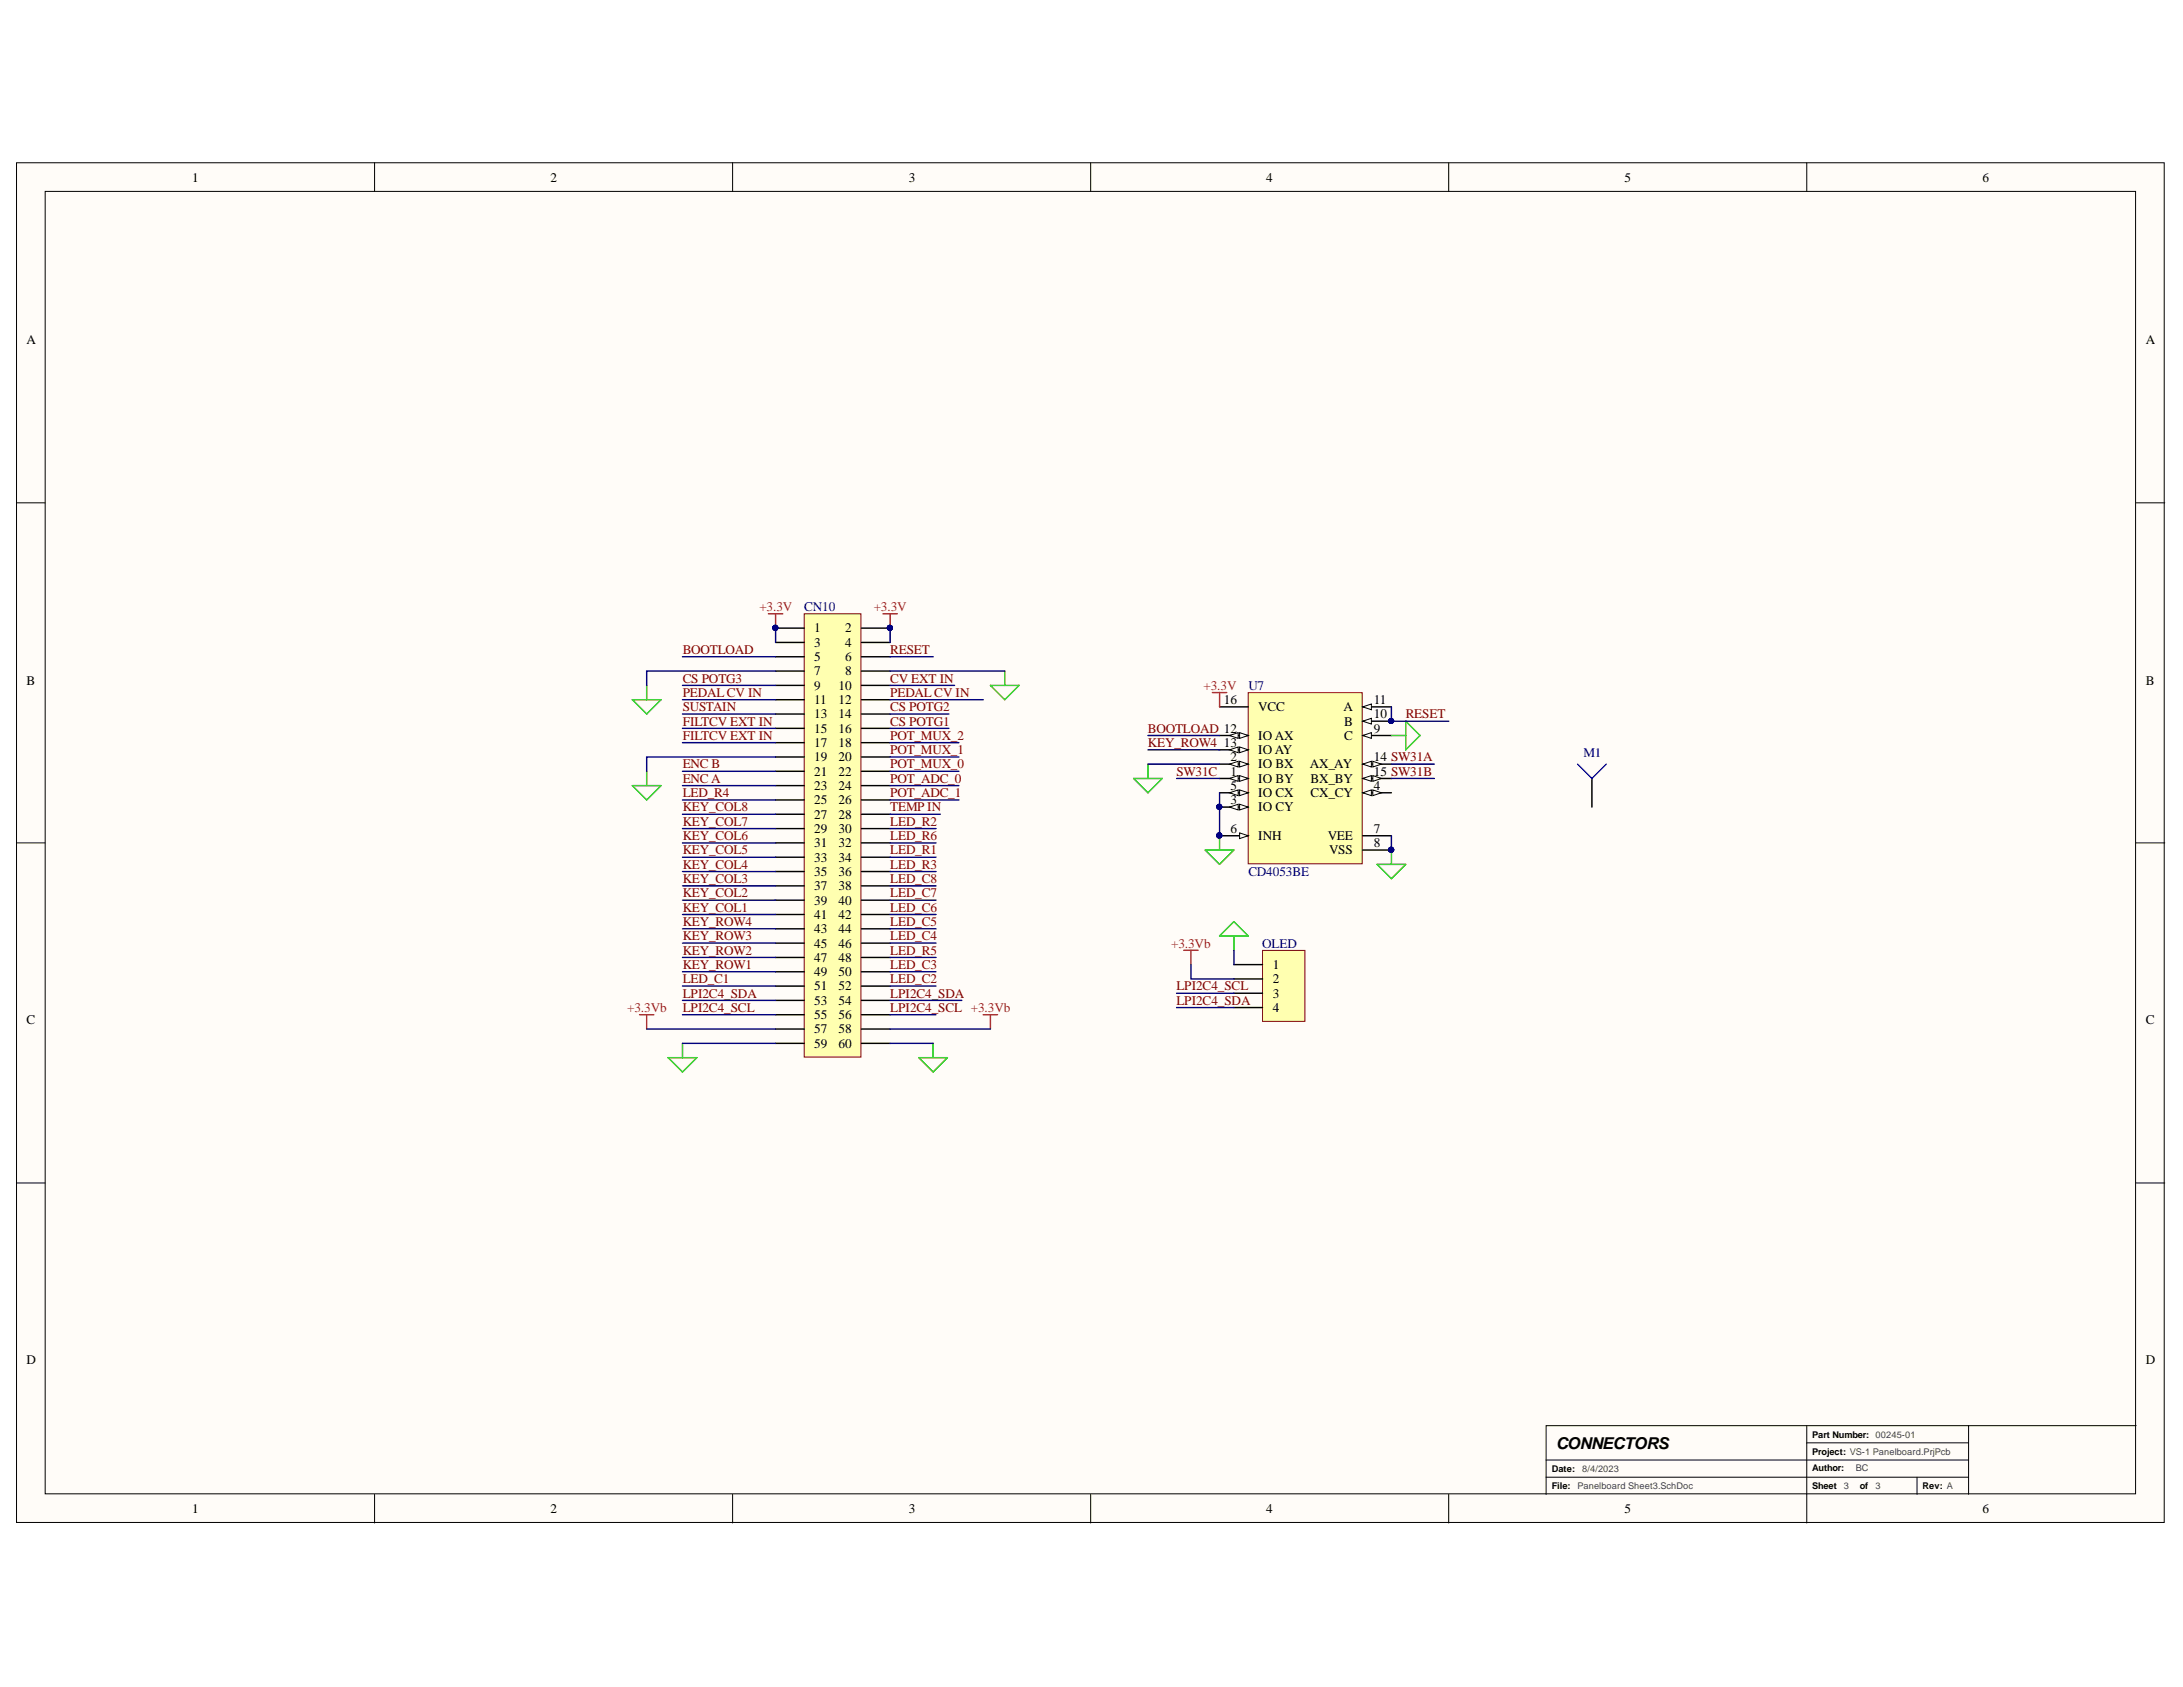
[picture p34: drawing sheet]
<svg xmlns="http://www.w3.org/2000/svg" width="279mm" height="216mm" viewBox="0 0 279 216" stroke-linecap="round" stroke-linejoin="round" font-family="sans-serif">
<defs><g id="words">
<text font-size="2.1" x="199.2" y="185.5">CONNECTORS</text>
<g font-size="1.7">
<text x="24.6" y="23.3">1</text>
<text x="70.5" y="23.3">2</text>
<text x="116.3" y="23.3">3</text>
<text x="162.1" y="23.3">4</text>
<text x="207.9" y="23.3">5</text>
<text x="253.8" y="23.3">6</text>
<text x="3.4" y="44.1">A</text>
<text x="274.7" y="44.1">A</text>
<text x="104.2" y="80.9">1</text>
<text x="104.2" y="82.8">3</text>
<text x="108.2" y="80.9">2</text>
<text x="108.2" y="82.8">4</text>
<text x="3.4" y="87.6">B</text>
<text x="104.2" y="84.6">5</text>
<text x="104.2" y="86.4">7</text>
<text x="104.2" y="88.3">9</text>
<text x="107.3" y="88.3">10</text>
<text x="108.2" y="84.6">6</text>
<text x="108.2" y="86.4">8</text>
<text x="274.7" y="87.6">B</text>
<text x="104.2" y="90.1">11</text>
<text x="104.2" y="91.9">13</text>
<text x="104.2" y="93.8">15</text>
<text x="104.2" y="95.6">17</text>
<text x="107.3" y="90.1">12</text>
<text x="107.3" y="91.9">14</text>
<text x="107.3" y="93.8">16</text>
<text x="107.3" y="95.6">18</text>
<text x="156.7" y="95.6">13</text>
<text x="156.7" y="90.1">16</text>
<text x="161.1" y="94.7">IO AX</text>
<text x="161.1" y="91">VCC</text>
<text x="172" y="91">A</text>
<text x="172" y="92.9">B</text>
<text x="172" y="94.7">C</text>
<text x="175.9" y="90.1">11</text>
<text x="175.9" y="91.9">10</text>
<text x="175.9" y="93.8">9</text>
<text x="104.2" y="97.4">19</text>
<text x="104.2" y="99.3">21</text>
<text x="104.2" y="101.1">23</text>
<text x="107.3" y="97.4">20</text>
<text x="107.3" y="99.3">22</text>
<text x="107.3" y="101.1">24</text>
<text x="157.5" y="97.4">2</text>
<text x="157.5" y="99.3">1</text>
<text x="157.5" y="101.1">5</text>
<text x="161.1" y="96.5">IO AY</text>
<text x="161.1" y="98.3">IO BX</text>
<text x="161.1" y="100.2">IO BY</text>
<text x="161.1" y="102">IO CX</text>
<text x="167.6" y="98.3">AX_AY</text>
<text x="167.7" y="100.2">BX_BY</text>
<text x="167.7" y="102">CX_CY</text>
<text x="175.9" y="97.4">14 SW31A</text>
<text x="175.9" y="99.3">15 SW31B</text>
<text x="175.9" y="101.1">4</text>
<text x="104.2" y="102.9">25</text>
<text x="104.2" y="104.8">27</text>
<text x="104.2" y="106.6">29</text>
<text x="107.3" y="102.9">26</text>
<text x="107.3" y="104.8">28</text>
<text x="107.3" y="106.6">30</text>
<text x="157.5" y="106.6">6</text>
<text x="157.5" y="102.9">3</text>
<text x="161.1" y="107.5">INH</text>
<text x="161.1" y="103.8">IO CY</text>
<text x="169.9" y="107.5">VEE</text>
<text x="175.9" y="106.6">7</text>
<text x="104.2" y="108.4">31</text>
<text x="104.2" y="110.3">33</text>
<text x="104.2" y="112.1">35</text>
<text x="104.2" y="113.9">37</text>
<text x="107.3" y="108.4">32</text>
<text x="107.3" y="110.3">34</text>
<text x="107.3" y="112.1">36</text>
<text x="107.3" y="113.9">38</text>
<text x="170.1" y="109.3">VSS</text>
<text x="175.9" y="108.4">8</text>
<text x="104.2" y="115.8">39</text>
<text x="104.2" y="117.6">41</text>
<text x="104.2" y="119.4">43</text>
<text x="107.3" y="115.8">40</text>
<text x="107.3" y="117.6">42</text>
<text x="107.3" y="119.4">44</text>
<text x="104.2" y="121.3">45</text>
<text x="104.2" y="123.1">47</text>
<text x="104.2" y="124.9">49</text>
<text x="107.3" y="121.3">46</text>
<text x="107.3" y="123.1">48</text>
<text x="107.3" y="124.9">50</text>
<text x="162.9" y="124">1</text>
<text x="162.9" y="125.8">2</text>
<text x="3.4" y="131.1">C</text>
<text x="104.2" y="126.8">51</text>
<text x="104.2" y="128.6">53</text>
<text x="104.2" y="130.4">55</text>
<text x="107.3" y="126.8">52</text>
<text x="107.3" y="128.6">54</text>
<text x="107.3" y="130.4">56</text>
<text x="162.9" y="127.7">3</text>
<text x="162.9" y="129.5">4</text>
<text x="274.7" y="131.1">C</text>
<text x="104.2" y="132.3">57</text>
<text x="104.2" y="134.1">59</text>
<text x="107.3" y="132.3">58</text>
<text x="107.3" y="134.1">60</text>
<text x="3.4" y="174.6">D</text>
<text x="274.7" y="174.6">D</text>
<text x="24.6" y="193.6">1</text>
<text x="70.5" y="193.6">2</text>
<text x="116.3" y="193.6">3</text>
<text x="162.1" y="193.6">4</text>
<text x="207.9" y="193.6">5</text>
<text x="253.8" y="193.6">6</text>
</g>
<g font-size="1.7" fill="#800000">
<text x="87.4" y="83.7">BOOTLOAD</text>
<text x="113.9" y="83.7">RESET</text>
<text x="87.4" y="87.4">CS POTG3</text>
<text x="87.4" y="89.2">PEDAL CV IN</text>
<text x="113.9" y="87.4">CV EXT IN</text>
<text x="113.9" y="89.2">PEDAL CV IN</text>
<text x="87.4" y="94.7">FILTCV EXT IN</text>
<text x="87.4" y="91">SUSTAIN</text>
<text x="87.4" y="92.9">FILTCV EXT IN</text>
<text x="113.9" y="91">CS POTG2</text>
<text x="113.9" y="92.9">CS POTG1</text>
<text x="113.9" y="94.7">POT_MUX_2</text>
<text x="146.9" y="93.8">BOOTLOAD 12</text>
<text x="146.9" y="95.6">KEY_ROW4</text>
<text x="179.9" y="91.9">RESET</text>
<text x="87.4" y="100.2">ENC A</text>
<text x="87.4" y="98.3">ENC B</text>
<text x="87.4" y="102">LED_R4</text>
<text x="113.9" y="100.2">POT_ADC_0</text>
<text x="113.9" y="102">POT_ADC_1</text>
<text x="113.9" y="96.5">POT_MUX_1</text>
<text x="113.9" y="98.3">POT_MUX_0</text>
<text x="150.6" y="99.3">SW31C</text>
<text x="87.4" y="107.5">KEY_COL6</text>
<text x="87.4" y="103.8">KEY_COL8</text>
<text x="87.4" y="105.7">KEY_COL7</text>
<text x="113.9" y="105.7">LED_R2</text>
<text x="113.9" y="107.5">LED_R6</text>
<text x="113.9" y="103.8">TEMP IN</text>
<text x="87.4" y="109.3">KEY_COL5</text>
<text x="87.4" y="113">KEY_COL3</text>
<text x="87.4" y="111.2">KEY_COL4</text>
<text x="113.9" y="109.3">LED_R1</text>
<text x="113.9" y="111.2">LED_R3</text>
<text x="113.9" y="113">LED_C8</text>
<text x="87.4" y="116.7">KEY_COL1</text>
<text x="87.4" y="118.5">KEY_ROW4</text>
<text x="87.4" y="114.8">KEY_COL2</text>
<text x="113.9" y="116.7">LED_C6</text>
<text x="113.9" y="118.5">LED_C5</text>
<text x="113.9" y="114.8">LED_C7</text>
<text x="87.4" y="122.2">KEY_ROW2</text>
<text x="87.4" y="125.8">LED_C1</text>
<text x="87.4" y="124">KEY_ROW1</text>
<text x="87.4" y="120.3">KEY_ROW3</text>
<text x="113.9" y="122.2">LED_R5</text>
<text x="113.9" y="125.8">LED_C2</text>
<text x="113.9" y="120.3">LED_C4</text>
<text x="113.9" y="124">LED_C3</text>
<text x="87.4" y="127.7">LPI2C4_SDA</text>
<text x="87.4" y="129.5">LPI2C4_SCL</text>
<text x="113.9" y="127.7">LPI2C4_SDA</text>
<text x="113.9" y="129.5">LPI2C4_SCL +3.3Vb</text>
<text x="150.6" y="128.6">LPI2C4_SDA</text>
<text x="150.6" y="126.8">LPI2C4_SCL</text>
</g>
<g font-size="1.7" fill="#ee0e22">
<text x="97.2" y="78.2">+3.3V</text>
<text x="111.8" y="78.2">+3.3V</text>
<text x="154" y="88.3">+3.3V</text>
<text x="149.9" y="121.3">+3.3Vb</text>
<text x="80.3" y="129.5">+3.3Vb</text>
</g>
<g font-size="1.7" fill="#000080">
<text x="102.9" y="78.2">CN10</text>
<text x="159.8" y="88.3">U7</text>
<text x="202.7" y="96.9">M1</text>
<text x="159.8" y="112.1">CD4053BE</text>
<text x="161.6" y="121.3">OLED</text>
</g>
<g font-size="1.2">
<text x="231.9" y="184">Part Number: 00245-01</text>
<text x="198.6" y="188.4">Date:</text>
<text x="198.6" y="190.6">File:</text>
<text x="231.9" y="190.6">Sheet</text>
<text x="231.9" y="188.3">Author:</text>
<text x="231.9" y="186.2">Project: VS-1 Panelboard.PrjPcb</text>
<text x="238" y="190.6">of</text>
<text x="246.1" y="190.6">Rev: A</text>
</g>
<g font-size="1.2" fill="#434343">
<text x="201.9" y="190.6">Panelboard Sheet3.SchDoc</text>
<text x="202.5" y="188.4">8/4/2023</text>
<text x="236" y="190.6">3</text>
<text x="237.5" y="188.3">BC</text>
<text x="240.1" y="190.6">3</text>
</g>
</g></defs>
<g fill="#fffcf8" stroke="#000" stroke-width=".13">
<path d="M2.1 20.8h274.9v174h-274.9z"/>
<path d="M5.8 24.5h267.5v166.7h-267.5z"/>
</g>
<g fill="none" stroke="#000" stroke-width=".13">
<path d="M47.9 20.8v3.7M93.8 20.8v3.7M139.6 20.8v3.7M185.4 20.8v3.7M231.2 20.8v3.7M2.1 64.4h3.7M273.4 64.4h3.7M2.1 107.9h3.7M273.4 107.9h3.7M2.1 151.4h3.7M273.4 151.4h3.7M47.9 191.3v3.6"/>
<path d="M93.8 191.3v3.6M139.6 191.3v3.6M185.4 191.3v3.6M197.9 189.1h54.1M197.9 186.9h54.1M231.2 182.5v12.4M231.2 184.7h20.8M245.4 189.1v2.2M252 182.5h-54.1v8.8M273.4 182.5h-21.4v8.8"/>
</g>
<path d="M98.3 78.6h1.9M99.3 78.6v1.8M113 78.6h1.8M113.9 78.6v1.8" fill="none" stroke="#ee0e22" stroke-width=".18"/>
<g fill="#000080" stroke="#000080" stroke-width=".13">
<circle cx="99.2" cy="80.3" r=".33"/>
<circle cx="113.9" cy="80.3" r=".33"/>
</g>
<path d="M203.7 99.6v3.7" fill="none" stroke="#000" stroke-width=".18"/>
<path d="M201.9 97.8l1.8 1.8 1.9-1.8" fill="none" stroke="#00f" stroke-width=".18"/>
<path d="M159.8 88.7h14.5v21.8h-14.5z" fill="#ffffb0" stroke="#800000" stroke-width=".13"/>
<path d="M174.4 90.5h3.7" fill="none" stroke="#000" stroke-width=".18"/>
<path d="M174.4 90.5l1.1-.4v.7z" fill="#fffcf8"/>
<path d="M174.4 90.5l1.1-.4v.7z" fill="none" stroke="#000" stroke-width=".13"/>
<path d="M174.4 92.3h3.7" fill="none" stroke="#000" stroke-width=".18"/>
<path d="M174.4 92.3l1.1-.4v.8z" fill="#fffcf8"/>
<path d="M174.4 92.3l1.1-.4v.8z" fill="none" stroke="#000" stroke-width=".13"/>
<circle cx="178.1" cy="92.3" r=".33" fill="#000080" stroke="#000080" stroke-width=".13"/>
<path d="M174.4 94.1h3.7" fill="none" stroke="#000" stroke-width=".18"/>
<path d="M174.4 94.1l1.1-.3v.7z" fill="#fffcf8"/>
<path d="M174.4 94.1l1.1-.3v.7z" fill="none" stroke="#000" stroke-width=".13"/>
<path d="M156.1 107h3.7" fill="none" stroke="#000" stroke-width=".18"/>
<path d="M158.7 106.6l1.1 .4-1.1 .3z" fill="#fffcf8"/>
<path d="M158.7 106.6l1.1 .4-1.1 .3z" fill="none" stroke="#000" stroke-width=".13"/>
<circle cx="156.1" cy="106.9" r=".33" fill="#000080" stroke="#000080" stroke-width=".13"/>
<path d="M174.4 97.8h3.7" fill="none" stroke="#000" stroke-width=".18"/>
<path d="M174.4 97.8l1.1-.4v.8z" fill="#fffcf8"/>
<path d="M174.4 97.8l1.1-.4v.8z" fill="none" stroke="#000" stroke-width=".13"/>
<path d="M175.7 97.4l1.1 .4-1.1 .4z" fill="#fffcf8"/>
<path d="M175.7 97.4l1.1 .4-1.1 .4z" fill="none" stroke="#000" stroke-width=".13"/>
<path d="M174.4 99.6h3.7" fill="none" stroke="#000" stroke-width=".18"/>
<path d="M174.4 99.6l1.1-.3v.7z" fill="#fffcf8"/>
<path d="M174.4 99.6l1.1-.3v.7z" fill="none" stroke="#000" stroke-width=".13"/>
<path d="M175.7 99.3l1.1 .3-1.1 .4z" fill="#fffcf8"/>
<path d="M175.7 99.3l1.1 .3-1.1 .4z" fill="none" stroke="#000" stroke-width=".13"/>
<path d="M174.4 101.5h3.7" fill="none" stroke="#000" stroke-width=".18"/>
<path d="M174.4 101.5l1.1-.4v.7z" fill="#fffcf8"/>
<path d="M174.4 101.5l1.1-.4v.7z" fill="none" stroke="#000" stroke-width=".13"/>
<path d="M175.7 101.1l1.1 .4-1.1 .3z" fill="#fffcf8"/>
<path d="M175.7 101.1l1.1 .4-1.1 .3z" fill="none" stroke="#000" stroke-width=".13"/>
<path d="M156.1 94.1h3.7" fill="none" stroke="#000" stroke-width=".18"/>
<path d="M158.7 93.8l1.1 .3-1.1 .4z" fill="#fffcf8"/>
<path d="M158.7 93.8l1.1 .3-1.1 .4z" fill="none" stroke="#000" stroke-width=".13"/>
<path d="M157.4 94.1l1.1-.3v.7z" fill="#fffcf8"/>
<path d="M157.4 94.1l1.1-.3v.7z" fill="none" stroke="#000" stroke-width=".13"/>
<path d="M156.1 96h3.7" fill="none" stroke="#000" stroke-width=".18"/>
<path d="M158.7 95.6l1.1 .4-1.1 .3z" fill="#fffcf8"/>
<path d="M158.7 95.6l1.1 .4-1.1 .3z" fill="none" stroke="#000" stroke-width=".13"/>
<path d="M157.4 96l1.1-.4v.7z" fill="#fffcf8"/>
<path d="M157.4 96l1.1-.4v.7z" fill="none" stroke="#000" stroke-width=".13"/>
<path d="M156.1 97.8h3.7" fill="none" stroke="#000" stroke-width=".18"/>
<path d="M158.7 97.4l1.1 .4-1.1 .4z" fill="#fffcf8"/>
<path d="M158.7 97.4l1.1 .4-1.1 .4z" fill="none" stroke="#000" stroke-width=".13"/>
<path d="M157.4 97.8l1.1-.4v.8z" fill="#fffcf8"/>
<path d="M157.4 97.8l1.1-.4v.8z" fill="none" stroke="#000" stroke-width=".13"/>
<path d="M156.1 99.6h3.7" fill="none" stroke="#000" stroke-width=".18"/>
<path d="M158.7 99.3l1.1 .3-1.1 .4z" fill="#fffcf8"/>
<path d="M158.7 99.3l1.1 .3-1.1 .4z" fill="none" stroke="#000" stroke-width=".13"/>
<path d="M157.4 99.6l1.1-.3v.7z" fill="#fffcf8"/>
<path d="M157.4 99.6l1.1-.3v.7z" fill="none" stroke="#000" stroke-width=".13"/>
<path d="M156.1 101.5h3.7" fill="none" stroke="#000" stroke-width=".18"/>
<path d="M158.7 101.1l1.1 .4-1.1 .3z" fill="#fffcf8"/>
<path d="M158.7 101.1l1.1 .4-1.1 .3z" fill="none" stroke="#000" stroke-width=".13"/>
<path d="M157.4 101.5l1.1-.4v.7z" fill="#fffcf8"/>
<path d="M157.4 101.5l1.1-.4v.7z" fill="none" stroke="#000" stroke-width=".13"/>
<path d="M156.1 103.3h3.7" fill="none" stroke="#000" stroke-width=".18"/>
<path d="M158.7 102.9l1.1 .4-1.1 .4z" fill="#fffcf8"/>
<path d="M158.7 102.9l1.1 .4-1.1 .4z" fill="none" stroke="#000" stroke-width=".13"/>
<path d="M157.4 103.3l1.1-.4v.8z" fill="#fffcf8"/>
<path d="M157.4 103.3l1.1-.4v.8z" fill="none" stroke="#000" stroke-width=".13"/>
<g fill="#000080" stroke="#000080" stroke-width=".13">
<circle cx="156.1" cy="103.3" r=".33"/>
<circle cx="178" cy="108.8" r=".33"/>
<circle cx="178.1" cy="92.3" r=".33"/>
<circle cx="156.1" cy="106.9" r=".33"/>
</g>
<path d="M156.1 90.5h3.7M174.4 107h3.7M174.4 108.8h3.7" fill="none" stroke="#000" stroke-width=".18"/>
<path d="M155.2 88.6h1.8M156.1 88.6v1.9" fill="none" stroke="#ee0e22" stroke-width=".18"/>
<path d="M145.1 99.6h3.7l-1.9 1.9zM146.9 97.8v1.8M178.1 94.1h1.8M179.9 92.3l1.9 1.8-1.9 1.9zM154.3 108.8h3.6l-1.8 1.8zM156.1 107v1.8M176.3 110.6h3.6l-1.8 1.9zM178.1 108.8v1.8" fill="none" stroke="#0c0" stroke-width=".18"/>
<path d="M102.9 78.6h7.3v56.7h-7.3z" fill="#ffffb0" stroke="#800000" stroke-width=".13"/>
<g fill="none" stroke="#000" stroke-width=".18">
<path d="M99.3 80.4h3.6M99.3 82.2h3.6M99.3 84.1h3.6M99.3 85.9h3.6M99.3 87.7h3.6M99.3 89.5h3.6M99.3 91.4h3.6M99.3 93.2h3.6M99.3 95h3.6M99.3 96.9h3.6M99.3 98.7h3.6M110.3 80.4h3.6"/>
<path d="M110.3 82.2h3.6M110.3 84.1h3.6M110.3 85.9h3.6M110.3 87.7h3.6M110.3 89.5h3.6M110.3 91.4h3.6M110.3 93.2h3.6M110.3 95h3.6M110.3 96.9h3.6M110.3 98.7h3.6M99.3 100.5h3.6M99.3 102.4h3.6"/>
<path d="M99.3 104.2h3.6M99.3 106h3.6M99.3 107.9h3.6M99.3 109.7h3.6M99.3 111.5h3.6M99.3 113.4h3.6M99.3 115.2h3.6M99.3 117h3.6M99.3 118.9h3.6M110.3 100.5h3.6M110.3 102.4h3.6M110.3 104.2h3.6"/>
<path d="M110.3 106h3.6M110.3 107.9h3.6M110.3 109.7h3.6M110.3 111.5h3.6M110.3 113.4h3.6M110.3 115.2h3.6M110.3 117h3.6M110.3 118.9h3.6M99.3 120.7h3.6M99.3 122.5h3.6M99.3 124.4h3.6M99.3 126.2h3.6"/>
<path d="M99.3 128h3.6M99.3 129.9h3.6M99.3 131.7h3.6M99.3 133.5h3.6M110.3 120.7h3.6M110.3 122.5h3.6M110.3 124.4h3.6M110.3 126.2h3.6M110.3 128h3.6M110.3 129.9h3.6M110.3 131.7h3.6M110.3 133.5h3.6"/>
</g>
<g fill="#000080" stroke="#000080" stroke-width=".13">
<circle cx="99.2" cy="80.3" r=".33"/>
<circle cx="113.9" cy="80.3" r=".33"/>
</g>
<path d="M81.9 129.9h1.8M82.8 129.9v1.8M125.8 129.9h1.9M126.8 129.9v1.8" fill="none" stroke="#ee0e22" stroke-width=".18"/>
<path d="M80.9 89.5h3.7l-1.8 1.9zM82.8 87.7v1.8M82.8 98.7v1.8M126.8 87.7h3.6l-1.8 1.8zM128.6 85.9v1.8M80.9 100.5h3.7l-1.8 1.9zM85.5 135.4h3.7l-1.8 1.8zM87.4 133.5v1.9M117.6 135.4h3.7l-1.9 1.8zM119.4 133.5v1.9" fill="none" stroke="#0c0" stroke-width=".18"/>
<path d="M161.6 121.6h5.4v9.1h-5.4z" fill="#ffffb0" stroke="#800000" stroke-width=".13"/>
<path d="M157.9 123.4h3.7M157.9 125.3h3.7M157.9 127.1h3.7M157.9 128.9h3.7" fill="none" stroke="#000" stroke-width=".18"/>
<path d="M156.1 119.8l1.8-1.8 1.9 1.8zM157.9 119.8v1.8" fill="none" stroke="#0c0" stroke-width=".18"/>
<path d="M151.5 121.6h1.8M152.4 121.6v1.8" fill="none" stroke="#ee0e22" stroke-width=".18"/>
<g fill="none" stroke="#000080" stroke-width=".18">
<path d="M87.4 98.7h11.9M87.4 95h11.9M87.4 93.2h11.9M87.4 91.4h11.9M87.4 89.5h11.9M87.4 87.7h11.9M87.4 84.1h11.9M99.3 96.9h-16.5v1.8M99.3 85.9h-16.5v1.8M99.3 80.4v1.8M113.9 98.7h8.8M113.9 95h8.8"/>
<path d="M113.9 93.2h7.5M113.9 91.4h7.5M113.9 89.5h11.9M113.9 87.7h8.3M113.9 84.1h5.5M113.9 96.9h8.8M113.9 85.9h14.7M113.9 80.4v1.8M146.9 97.8h9.2M146.9 96h9.2M146.9 94.1h9.2M150.6 99.6h5.5"/>
<path d="M178.1 90.5v1.8h7.3M178.1 97.8h5.5M178.1 99.6h5.5M87.4 118.9h11.9M87.4 117h11.9M87.4 115.2h11.9M87.4 113.4h11.9M87.4 111.5h11.9M87.4 109.7h11.9M87.4 107.9h11.9M87.4 106h11.9M87.4 104.2h11.9"/>
<path d="M87.4 102.4h11.9M87.4 100.5h11.9M113.9 118.9h5.9M113.9 117h5.9M113.9 115.2h5.9M113.9 113.4h5.9M113.9 111.5h5.9M113.9 109.7h5.9M113.9 107.9h5.9M113.9 106h5.9M113.9 104.2h6.4M113.9 102.4h8.8"/>
<path d="M113.9 100.5h8.8M156.1 101.5v5.5M178.1 107v1.8M82.8 131.7h16.5M87.4 133.5h11.9M87.4 129.9h11.9M87.4 128h11.9M87.4 126.2h11.9M87.4 124.4h11.9M87.4 122.5h11.9M87.4 120.7h11.9M113.9 131.7h12.9"/>
<path d="M113.9 133.5h5.5M113.9 129.9h5.9M113.9 128h9.2M113.9 126.2h5.9M113.9 124.4h5.9M113.9 122.5h5.9M113.9 120.7h5.9M150.6 128.9h7.3M150.6 127.1h7.3M152.4 123.4v1.9h5.5M157.9 121.6v1.8"/>
</g>
<g fill="#000080" stroke="#000080" stroke-width=".13">
<circle cx="178.1" cy="92.3" r=".33"/>
<circle cx="99.2" cy="80.3" r=".33"/>
<circle cx="113.9" cy="80.3" r=".33"/>
<circle cx="156.1" cy="103.3" r=".33"/>
<circle cx="156.1" cy="106.9" r=".33"/>
<circle cx="178" cy="108.8" r=".33"/>
</g>
<use href="#words"/>
</svg>
